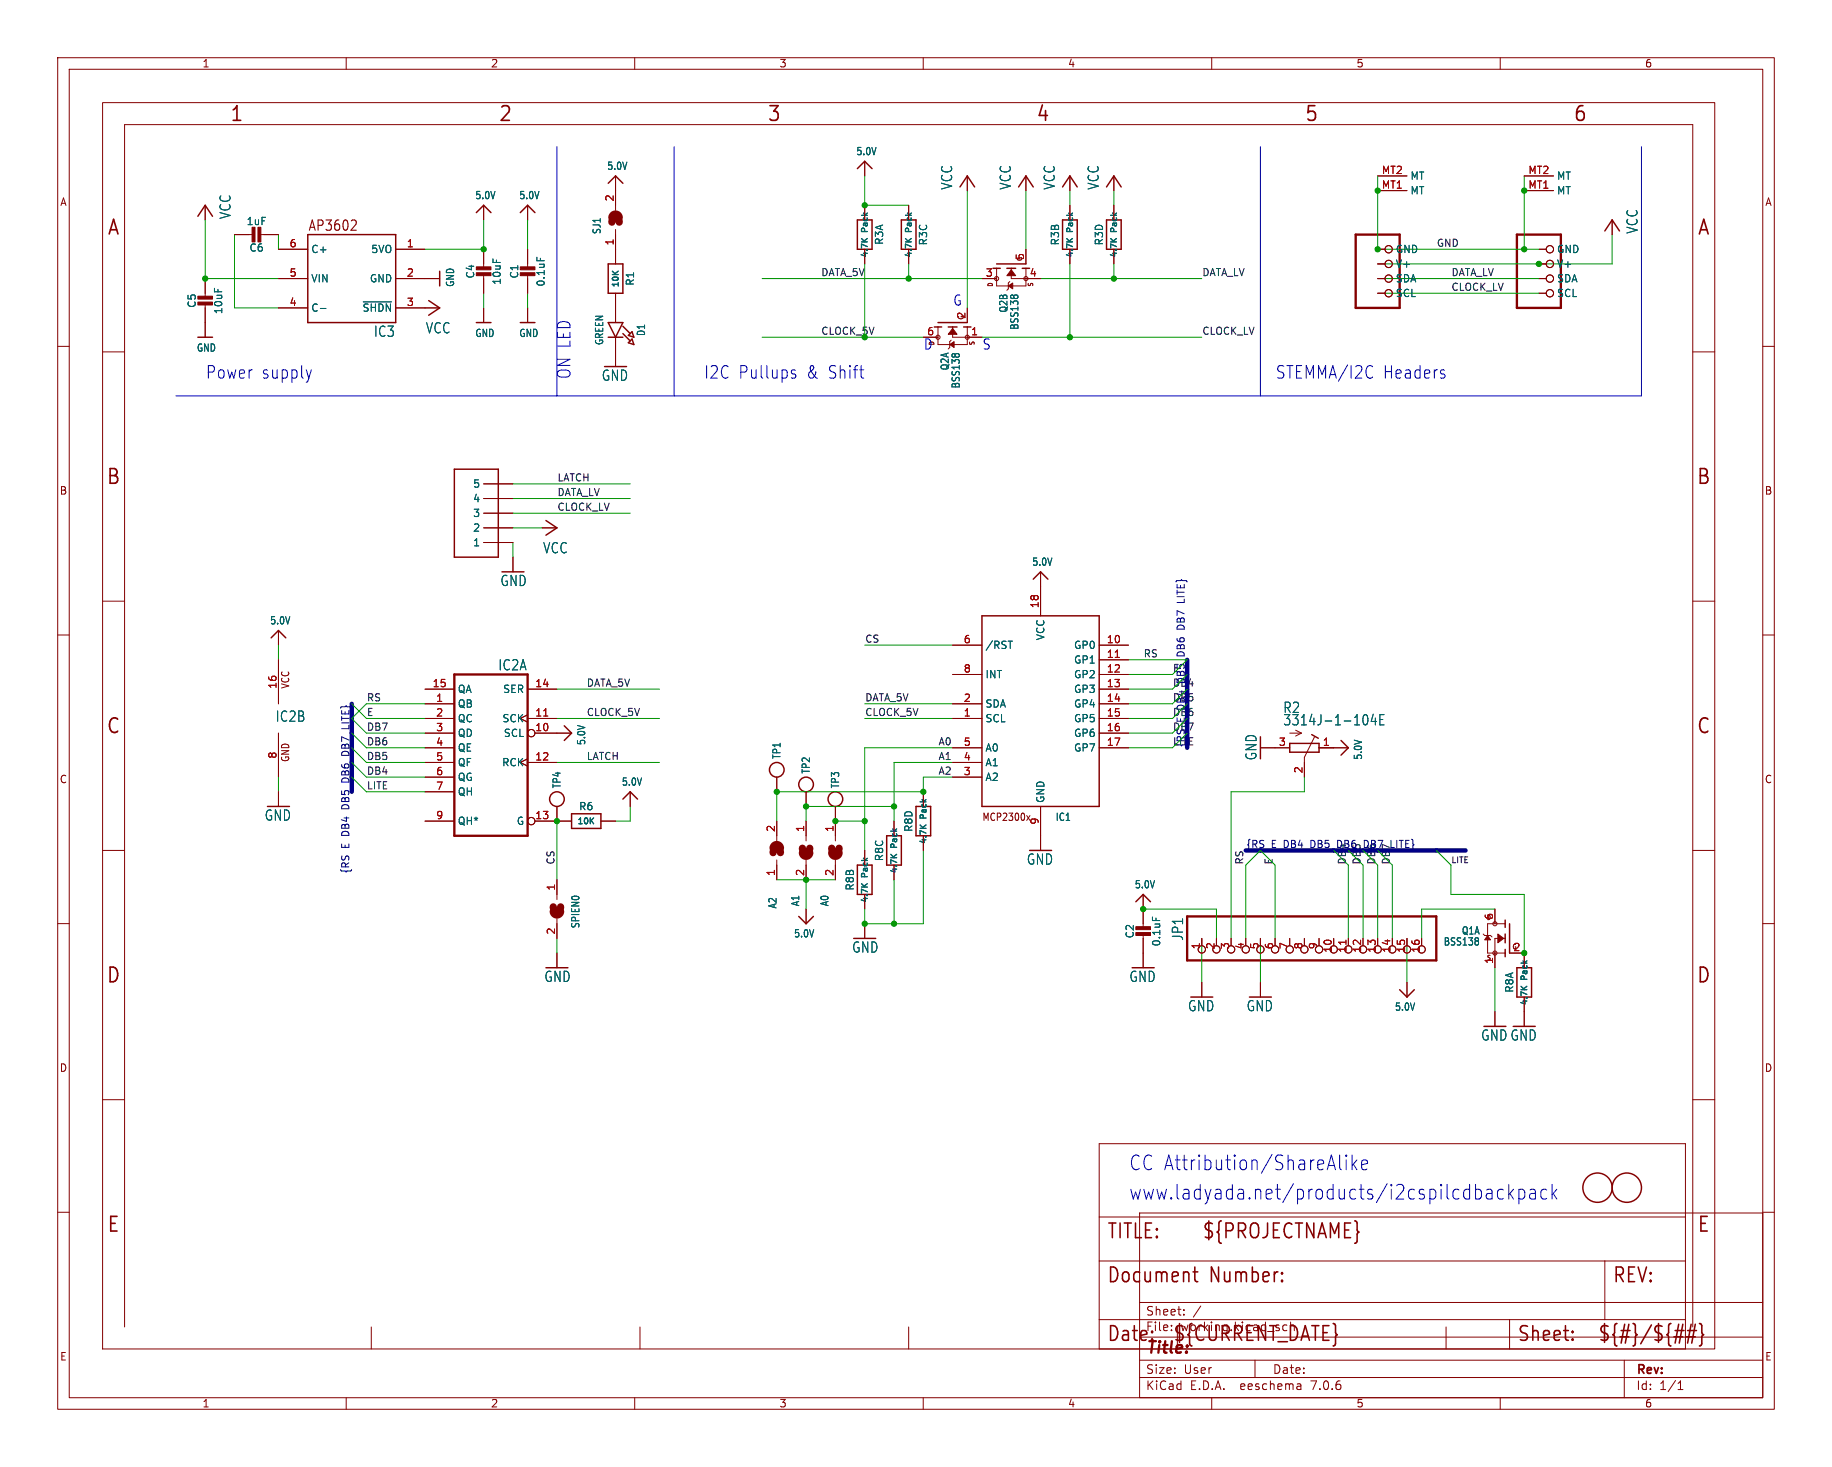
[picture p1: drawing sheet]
<svg xmlns="http://www.w3.org/2000/svg" width="317mm" height="254mm" viewBox="0 0 317 254" stroke-linecap="round" stroke-linejoin="round" font-family="sans-serif">
<defs><g id="words">
<g font-size="3.5" fill="#840000">
<text x="39.8" y="21.4">1</text>
<text x="86.3" y="21.4">2</text>
<text x="132.9" y="21.4">3</text>
<text x="179.5" y="21.4">4</text>
<text x="226" y="21.4">5</text>
<text x="272.6" y="21.4">6</text>
<text x="18.5" y="41.1">A</text>
<text x="294.1" y="41.1">A</text>
<text x="18.3" y="84.2">B</text>
<text x="293.9" y="84.2">B</text>
<text x="18.3" y="127.4">C</text>
<text x="293.9" y="127.4">C</text>
<text x="18.3" y="170.6">D</text>
<text x="293.9" y="170.6">D</text>
<text x="18.5" y="213.8">E</text>
<text x="191.8" y="214.9">TITLE:</text>
<text x="208.3" y="214.9">${PROJECTNAME}</text>
<text x="294" y="213.8">E</text>
<text x="191.8" y="222.5">Document</text>
<text x="209.6" y="222.5">Number:</text>
<text x="279.4" y="222.5">REV:</text>
<text x="191.8" y="232.7">Date:</text>
<text x="203.2" y="232.7">${CURRENT_DATE}</text>
<text x="262.9" y="232.7">Sheet:</text>
<text x="276.9" y="232.7">${#}/${##}</text>
</g>
<g font-size="3.5" fill="#0000c2">
<text x="195.6" y="203">CC Attribution/ShareAlike</text>
<text x="195.6" y="208">www.ladyada.net/products/i2cspilcdbackpack</text>
</g>
<g font-size="3" fill="#0000c2">
<text x="35.6" y="65.8">Power</text>
<text x="45.3" y="65.8">supply</text>
<text x="99.1" y="65.8" transform="rotate(-90 99.1 65.8)">ON LED</text>
<text x="121.9" y="65.8">I2C Pullups</text>
<text x="139.8" y="65.8">&amp; Shift</text>
<text x="221" y="65.8">STEMMA/I2C</text>
<text x="239.6" y="65.8">Headers</text>
</g>
<text font-size="2.8" fill="#840000" x="198.5" y="235">Title:</text>
<g font-size="2.5" fill="#006464">
<text x="165.2" y="33" transform="rotate(-90 165.2 33)">VCC</text>
<text x="175.4" y="33" transform="rotate(-90 175.4 33)">VCC</text>
<text x="183" y="33" transform="rotate(-90 183 33)">VCC</text>
<text x="190.6" y="33" transform="rotate(-90 190.6 33)">VCC</text>
<text x="40.2" y="38" transform="rotate(-90 40.2 38)">VCC</text>
<text x="284" y="40.6" transform="rotate(-90 284 40.6)">VCC</text>
<text x="64.7" y="58.6">IC3</text>
<text x="73.7" y="58">VCC</text>
<text x="104.2" y="66.2">GND</text>
<text x="86.6" y="101.7">GND</text>
<text x="94" y="96.1">VCC</text>
<text x="86.3" y="116.3">IC2A</text>
<text x="47.7" y="125.2">IC2B</text>
<text x="222.3" y="123.7">R2</text>
<text x="222.3" y="125.9">3314J-1-104E</text>
<text x="218" y="131.8" transform="rotate(-90 218 131.8)">GND</text>
<text x="45.8" y="142.4">GND</text>
<text x="177.9" y="150">GND</text>
<text x="147.6" y="165.2">GND</text>
<text x="205.2" y="163.1" transform="rotate(-90 205.2 163.1)">JP1</text>
<text x="94.2" y="170.3">GND</text>
<text x="195.6" y="170.3">GND</text>
<text x="205.8" y="175.4">GND</text>
<text x="216" y="175.4">GND</text>
<text x="256.6" y="180.5">GNDGND</text>
</g>
<text font-size="2.5" fill="#840000" x="53.3" y="40.2">AP3602</text>
<g font-size="2.5" fill="#0000c2">
<text x="165.1" y="53.1">G</text>
<text x="160" y="60.7">D</text>
<text x="170.2" y="60.7">S</text>
</g>
<g font-size="2.1" fill="#840000">
<text x="198.5" y="230.8">File:</text>
<text x="198.5" y="228.1">Sheet:</text>
<text x="204.6" y="230.8">working.kicad_sch</text>
<text x="198.5" y="238.2">Size:</text>
<text x="205.2" y="238.2">User</text>
<text x="220.5" y="238.2">Date:</text>
<text x="283.5" y="238.4">Rev:</text>
<text x="198.5" y="241">KiCad</text>
<text x="206.2" y="241">E.D.A.</text>
<text x="215.1" y="241">eeschema</text>
<text x="227.5" y="241">7.0.6</text>
<text x="283.5" y="241">Id:</text>
<text x="287.6" y="241">1/1</text>
</g>
<g font-size="1.8" fill="#840000">
<text x="35" y="11.9">1</text>
<text x="85" y="11.9">2</text>
<text x="135" y="11.9">3</text>
<text x="185" y="11.9">4</text>
<text x="235" y="11.9">5</text>
<text x="285" y="11.9">6</text>
<text x="10.3" y="35.9">A</text>
<text x="305.8" y="35.9">A</text>
<text x="10.3" y="85.9">B</text>
<text x="305.8" y="85.9">B</text>
<text x="50.3" y="119.4" transform="rotate(-90 50.3 119.4)">VCC</text>
<text x="10.3" y="135.9">C</text>
<text x="50.3" y="132.1" transform="rotate(-90 50.3 132.1)">GND</text>
<text x="305.8" y="135.9">C</text>
<text x="170.2" y="142.4">MCP2300x</text>
<text x="10.3" y="185.9">D</text>
<text x="305.8" y="185.9">D</text>
<text x="10.3" y="235.9">E</text>
<text x="305.8" y="235.9">E</text>
<text x="35" y="244">1</text>
<text x="85" y="244">2</text>
<text x="135" y="244">3</text>
<text x="185" y="244">4</text>
<text x="235" y="244">5</text>
<text x="285" y="244">6</text>
</g>
<g font-size="1.8" fill="#006464">
<text x="105.1" y="29.6">5.0V</text>
<text x="148.3" y="27.1">5.0V</text>
<text x="82.3" y="34.7">5.0V</text>
<text x="89.9" y="34.7">5.0V</text>
<text x="244.3" y="33.9">MT</text>
<text x="244.3" y="31.3">MT</text>
<text x="269.7" y="31.3">MT</text>
<text x="269.7" y="33.9">MT</text>
<text x="42.6" y="39.2">1uF</text>
<text x="104.3" y="40.7" transform="rotate(-90 104.3 40.7)">SJ1</text>
<text x="43.1" y="43.8">C6</text>
<text x="53.8" y="44">C+</text>
<text x="64.2" y="44">5VO</text>
<text x="153.3" y="42.5" transform="rotate(-90 153.3 42.5)">R3A</text>
<text x="160.9" y="42.6" transform="rotate(-90 160.9 42.6)">R3C</text>
<text x="183.7" y="42.6" transform="rotate(-90 183.7 42.6)">R3B</text>
<text x="191.4" y="42.6" transform="rotate(-90 191.4 42.6)">R3D</text>
<text x="241.8" y="44">GND</text>
<text x="241.8" y="46.6">V+</text>
<text x="269.7" y="44">GND</text>
<text x="269.7" y="46.6">V+</text>
<text x="34.1" y="53.4" transform="rotate(-90 34.1 53.4)">C5</text>
<text x="53.8" y="49.1">VIN</text>
<text x="64" y="49.1">GND</text>
<text x="78.9" y="49.8" transform="rotate(-90 78.9 49.8)">GND</text>
<text x="82.4" y="48.4" transform="rotate(-90 82.4 48.4)">C4</text>
<text x="87" y="49.4" transform="rotate(-90 87 49.4)">10uF</text>
<text x="90" y="48.4" transform="rotate(-90 90 48.4)">C1</text>
<text x="94.6" y="49.7" transform="rotate(-90 94.6 49.7)">0.1uF</text>
<text x="110.1" y="49.6" transform="rotate(-90 110.1 49.6)">R1</text>
<text x="241.8" y="49.1">SDA</text>
<text x="241.8" y="51.7">SCL</text>
<text x="269.7" y="49.1">SDA</text>
<text x="269.7" y="51.7">SCL</text>
<text x="38.7" y="54.5" transform="rotate(-90 38.7 54.5)">10uF</text>
<text x="53.8" y="54.2">C-</text>
<text x="62.7" y="54.2">~{SHDN}</text>
<text x="82.3" y="58.6">GND</text>
<text x="89.9" y="58.6">GND</text>
<text x="104.7" y="59.9" transform="rotate(-90 104.7 59.9)">GREEN</text>
<text x="112" y="58.3" transform="rotate(-90 112 58.3)">D1</text>
<text x="174.8" y="54.3" transform="rotate(-90 174.8 54.3)">Q2B</text>
<text x="176.7" y="57.2" transform="rotate(-90 176.7 57.2)">BSS138</text>
<text x="34" y="61.1">GND</text>
<text x="164.6" y="64.3" transform="rotate(-90 164.6 64.3)">Q2A</text>
<text x="166.5" y="67.4" transform="rotate(-90 166.5 67.4)">BSS138</text>
<text x="81.9" y="89.8">3</text>
<text x="81.9" y="87.2">4</text>
<text x="81.9" y="84.7">5</text>
<text x="81.9" y="94.8">1</text>
<text x="81.9" y="92.3">2</text>
<text x="178.8" y="98.2">5.0V</text>
<text x="46.7" y="108.4">5.0V</text>
<text x="170.7" y="112.6">/RST</text>
<text x="181.2" y="111" transform="rotate(-90 181.2 111)">VCC</text>
<text x="186" y="112.6">GP0</text>
<text x="170.7" y="117.7">INT</text>
<text x="186" y="115.2">GP1</text>
<text x="186" y="117.7">GP2</text>
<text x="79.2" y="122.8">QB</text>
<text x="79.2" y="120.2">QA</text>
<text x="79.2" y="125.3">QC</text>
<text x="87" y="125.3">SCK</text>
<text x="87.1" y="120.2">SER</text>
<text x="170.7" y="125.3">SCL</text>
<text x="170.7" y="122.8">SDA</text>
<text x="186" y="120.2">GP3</text>
<text x="186" y="122.8">GP4</text>
<text x="186" y="125.3">GP5</text>
<text x="79.2" y="127.9">QD</text>
<text x="79.2" y="130.4">QE</text>
<text x="87.2" y="127.9">SCL</text>
<text x="101.6" y="129.2" transform="rotate(-90 101.6 129.2)">5.0V</text>
<text x="135.5" y="131.6" transform="rotate(-90 135.5 131.6)">TP1</text>
<text x="170.7" y="130.4">A0</text>
<text x="186" y="127.9">GP6</text>
<text x="186" y="130.4">GP7</text>
<text x="236.3" y="131.7" transform="rotate(-90 236.3 131.7)">5.0V</text>
<text x="79.2" y="132.9">QF</text>
<text x="79.2" y="135.5">QG</text>
<text x="86.9" y="132.9">RCK</text>
<text x="97.4" y="136.7" transform="rotate(-90 97.4 136.7)">TP4</text>
<text x="107.7" y="136.3">5.0V</text>
<text x="140.6" y="134.1" transform="rotate(-90 140.6 134.1)">TP2</text>
<text x="145.6" y="136.7" transform="rotate(-90 145.6 136.7)">TP3</text>
<text x="170.7" y="135.5">A2</text>
<text x="170.7" y="132.9">A1</text>
<text x="79.2" y="138">QH</text>
<text x="79.2" y="143.1">QH*</text>
<text x="89.5" y="143.1">G</text>
<text x="100.3" y="140.6">R6</text>
<text x="181.2" y="139.2" transform="rotate(-90 181.2 139.2)">GND</text>
<text x="182.9" y="142.4">IC1</text>
<text x="153.3" y="149.3" transform="rotate(-90 153.3 149.3)">R8C</text>
<text x="158.3" y="144.2" transform="rotate(-90 158.3 144.2)">R8D</text>
<text x="148.2" y="154.4" transform="rotate(-90 148.2 154.4)">R8B</text>
<text x="196.6" y="154.1">5.0V</text>
<text x="100.6" y="160.9" transform="rotate(-90 100.6 160.9)">SPIEN0</text>
<text x="134.8" y="157.5" transform="rotate(-90 134.8 157.5)">A2</text>
<text x="138.7" y="157.1" transform="rotate(-90 138.7 157.1)">A1</text>
<text x="143.8" y="157.1" transform="rotate(-90 143.8 157.1)">A0</text>
<text x="137.5" y="162.6">5.0V</text>
<text x="196.7" y="162.7" transform="rotate(-90 196.7 162.7)">C2</text>
<text x="201.3" y="164" transform="rotate(-90 201.3 164)">0.1uF</text>
<text x="250.1" y="164">BSS138</text>
<text x="253.2" y="162.1">Q1A</text>
<text x="262.5" y="172.1" transform="rotate(-90 262.5 172.1)">R8A</text>
<text x="241.7" y="175.3">5.0V</text>
</g>
<g font-size="1.8" fill="#a90000">
<text x="106.4" y="35" transform="rotate(-90 106.4 35)">2</text>
<text x="239.4" y="32.8">MT1</text>
<text x="239.4" y="30.2">MT2</text>
<text x="264.8" y="30.2">MT2</text>
<text x="264.8" y="32.8">MT1</text>
<text x="50.1" y="42.9">6</text>
<text x="70.4" y="42.9">1</text>
<text x="106.4" y="42.6" transform="rotate(-90 106.4 42.6)">1</text>
<text x="177.5" y="45.2" transform="rotate(-90 177.5 45.2)">5</text>
<text x="50.1" y="53.1">4</text>
<text x="50.1" y="48">5</text>
<text x="70.4" y="48">2</text>
<text x="70.4" y="53.1">3</text>
<text x="170.7" y="48">3</text>
<text x="178.4" y="48">4</text>
<text x="160.6" y="58.2">6</text>
<text x="167.4" y="55.3" transform="rotate(-90 167.4 55.3)">2</text>
<text x="168.2" y="58.2">1</text>
<text x="180.1" y="105.5" transform="rotate(-90 180.1 105.5)">18</text>
<text x="166.9" y="111.5">6</text>
<text x="191.7" y="111.5">10</text>
<text x="48" y="119.4" transform="rotate(-90 48 119.4)">16</text>
<text x="74.9" y="119.1">15</text>
<text x="92.7" y="119.1">14</text>
<text x="166.9" y="116.6">8</text>
<text x="191.7" y="114">11</text>
<text x="191.7" y="116.6">12</text>
<text x="191.7" y="119.1">13</text>
<text x="75.5" y="121.7">1</text>
<text x="75.5" y="124.2">2</text>
<text x="92.7" y="124.2">11</text>
<text x="166.9" y="124.2">1</text>
<text x="166.9" y="121.7">2</text>
<text x="191.7" y="121.7">14</text>
<text x="191.7" y="124.2">15</text>
<text x="48" y="131.5" transform="rotate(-90 48 131.5)">8</text>
<text x="75.5" y="126.7">3</text>
<text x="75.5" y="129.3">4</text>
<text x="75.5" y="131.8">5</text>
<text x="92.7" y="126.7">10</text>
<text x="92.7" y="131.8">12</text>
<text x="166.9" y="131.8">4</text>
<text x="166.9" y="129.3">5</text>
<text x="191.7" y="126.7">16</text>
<text x="191.7" y="129.3">17</text>
<text x="221.5" y="129.3">3</text>
<text x="229.2" y="129.3">1</text>
<text x="75.5" y="134.4">6</text>
<text x="75.5" y="136.9">7</text>
<text x="166.9" y="134.4">3</text>
<text x="225.8" y="134.1" transform="rotate(-90 225.8 134.1)">2</text>
<text x="75.5" y="142">9</text>
<text x="92.7" y="142">13</text>
<text x="180.1" y="142.9" transform="rotate(-90 180.1 142.9)">9</text>
<text x="134.4" y="144.2" transform="rotate(-90 134.4 144.2)">2</text>
<text x="139.4" y="144.2" transform="rotate(-90 139.4 144.2)">1</text>
<text x="144.5" y="144.2" transform="rotate(-90 144.5 144.2)">1</text>
<text x="96.3" y="154.4" transform="rotate(-90 96.3 154.4)">1</text>
<text x="134.4" y="151.8" transform="rotate(-90 134.4 151.8)">1</text>
<text x="139.4" y="151.8" transform="rotate(-90 139.4 151.8)">2</text>
<text x="144.5" y="151.8" transform="rotate(-90 144.5 151.8)">2</text>
<text x="96.3" y="162" transform="rotate(-90 96.3 162)">2</text>
<text x="258.8" y="159.5" transform="rotate(-90 258.8 159.5)">6</text>
<text x="208" y="164.5" transform="rotate(-90 208 164.5)">1</text>
<text x="210.6" y="164.5" transform="rotate(-90 210.6 164.5)">2</text>
<text x="213.1" y="164.5" transform="rotate(-90 213.1 164.5)">3</text>
<text x="215.6" y="164.5" transform="rotate(-90 215.6 164.5)">4</text>
<text x="218.2" y="164.5" transform="rotate(-90 218.2 164.5)">5</text>
<text x="220.7" y="164.5" transform="rotate(-90 220.7 164.5)">6</text>
<text x="223.3" y="164.5" transform="rotate(-90 223.3 164.5)">7</text>
<text x="225.8" y="164.5" transform="rotate(-90 225.8 164.5)">8</text>
<text x="228.3" y="164.5" transform="rotate(-90 228.3 164.5)">9</text>
<text x="230.9" y="165.1" transform="rotate(-90 230.9 165.1)">10</text>
<text x="233.4" y="165.1" transform="rotate(-90 233.4 165.1)">11</text>
<text x="236" y="165.1" transform="rotate(-90 236 165.1)">12</text>
<text x="238.5" y="165.1" transform="rotate(-90 238.5 165.1)">13</text>
<text x="241" y="165.1" transform="rotate(-90 241 165.1)">14</text>
<text x="243.6" y="165.1" transform="rotate(-90 243.6 165.1)">15</text>
<text x="246.1" y="165.1" transform="rotate(-90 246.1 165.1)">16</text>
<text x="258.8" y="167.1" transform="rotate(-90 258.8 167.1)">1</text>
<text x="262.2" y="164.8">2</text>
</g>
<g font-size="1.7" fill="#0f0f0f">
<text x="142.2" y="47.9">DATA_5V</text>
<text x="208.3" y="47.9">DATA_LV</text>
<text x="248.9" y="42.8">GND</text>
<text x="251.5" y="47.9">DATA_LV</text>
<text x="251.5" y="50.5">CLOCK_LV</text>
<text x="208.3" y="58.1">CLOCK_LV</text>
<text x="96.5" y="83.5">LATCH</text>
<text x="96.5" y="86">DATA_LV</text>
<text x="96.5" y="88.6">CLOCK_LV</text>
<text x="149.9" y="111.4">CS</text>
<text x="198.1" y="114">RS</text>
<text x="101.6" y="119">DATA_5V</text>
<text x="63.5" y="124.1">E</text>
<text x="63.5" y="121.6">RS</text>
<text x="101.6" y="124.1">CLOCK_5V</text>
<text x="149.9" y="124.1">CLOCK_5V</text>
<text x="149.9" y="121.6">DATA_5V</text>
<text x="203.2" y="124.1">DB6</text>
<text x="203.2" y="121.6">DB5</text>
<text x="63.5" y="131.7">DB5</text>
<text x="63.5" y="126.7">DB7</text>
<text x="63.5" y="129.2">DB6</text>
<text x="101.6" y="131.7">LATCH</text>
<text x="162.6" y="131.7">A1</text>
<text x="162.6" y="129.2">A0</text>
<text x="203.2" y="129.2">LITE</text>
<text x="203.2" y="126.7">DB7</text>
<text x="63.5" y="136.8">LITE</text>
<text x="63.5" y="134.3">DB4</text>
<text x="162.6" y="134.3">A2</text>
<text x="96.2" y="149.9" transform="rotate(-90 96.2 149.9)">CS</text>
<text x="215.6" y="149.9" transform="rotate(-90 215.6 149.9)">RS</text>
<text x="220.6" y="149.9" transform="rotate(-90 220.6 149.9)">E</text>
<text x="238.4" y="149.9" transform="rotate(-90 238.4 149.9)">DB6</text>
<text x="241" y="149.9" transform="rotate(-90 241 149.9)">DB7</text>
</g>
<text font-size="1.7" fill="#009600" x="142.2" y="58.1">CLOCK_5V</text>
<g font-size="1.7" fill="#000084">
<text x="205.4" y="103.5" transform="rotate(-90 205.4 103.5)">LITE}</text>
<text x="205.4" y="113.2" transform="rotate(-90 205.4 113.2)">DB6</text>
<text x="205.4" y="108.3" transform="rotate(-90 205.4 108.3)">DB7</text>
<text x="203.2" y="119">DB4</text>
<text x="203.2" y="116.5">E</text>
<text x="205.4" y="118" transform="rotate(-90 205.4 118)">DB5</text>
<text x="60.6" y="125.4" transform="rotate(-90 60.6 125.4)">LITE}</text>
<text x="205.4" y="125.1" transform="rotate(-90 205.4 125.1)">E DB4</text>
<text x="60.6" y="130.2" transform="rotate(-90 60.6 130.2)">DB7</text>
<text x="60.6" y="135" transform="rotate(-90 60.6 135)">DB6</text>
<text x="60.6" y="139.9" transform="rotate(-90 60.6 139.9)">DB5</text>
<text x="60.6" y="147" transform="rotate(-90 60.6 147)">E DB4</text>
<text x="215.9" y="147">{RS</text>
<text x="220.3" y="147">E DB4</text>
<text x="227.4" y="147">DB5</text>
<text x="232.3" y="147">DB6</text>
<text x="233.3" y="149.9" transform="rotate(-90 233.3 149.9)">DB4</text>
<text x="235.9" y="149.9" transform="rotate(-90 235.9 149.9)">DB5</text>
<text x="237.1" y="147">DB7</text>
<text x="241.9" y="147">LITE}</text>
<text x="60.6" y="151.4" transform="rotate(-90 60.6 151.4)">{RS</text>
</g>
<g font-size="1.4" fill="#006464">
<text x="150.7" y="40.1" transform="rotate(-90 150.7 40.1)">Pack</text>
<text x="158.3" y="40.1" transform="rotate(-90 158.3 40.1)">Pack</text>
<text x="186.2" y="40.1" transform="rotate(-90 186.2 40.1)">Pack</text>
<text x="193.9" y="40.1" transform="rotate(-90 193.9 40.1)">Pack</text>
<text x="150.7" y="44.8" transform="rotate(-90 150.7 44.8)">4.7K</text>
<text x="158.3" y="44.8" transform="rotate(-90 158.3 44.8)">4.7K</text>
<text x="186.2" y="44.8" transform="rotate(-90 186.2 44.8)">4.7K</text>
<text x="193.9" y="44.8" transform="rotate(-90 193.9 44.8)">4.7K</text>
<text x="107.5" y="49.9" transform="rotate(-90 107.5 49.9)">10K</text>
<text x="99.9" y="143.1">10K</text>
<text x="160.8" y="141.7" transform="rotate(-90 160.8 141.7)">Pack</text>
<text x="155.8" y="146.8" transform="rotate(-90 155.8 146.8)">Pack</text>
<text x="160.8" y="146.4" transform="rotate(-90 160.8 146.4)">4.7K</text>
<text x="150.7" y="151.9" transform="rotate(-90 150.7 151.9)">Pack</text>
<text x="155.8" y="151.4" transform="rotate(-90 155.8 151.4)">4.7K</text>
<text x="150.7" y="156.5" transform="rotate(-90 150.7 156.5)">4.7K</text>
<text x="265" y="169.7" transform="rotate(-90 265 169.7)">Pack</text>
<text x="265" y="174.3" transform="rotate(-90 265 174.3)">4.7K</text>
</g>
<text font-size="1.4" fill="#0f0f0f" x="251.5" y="149.6">LITE</text>
<g font-size="1.1" fill="#a90000">
<text x="177.4" y="45.4" transform="rotate(-90 177.4 45.4)">G</text>
<text x="167.2" y="55.5" transform="rotate(-90 167.2 55.5)">G</text>
<text x="257.5" y="159.6">D</text>
<text x="257.6" y="166.6">S</text>
<text x="262" y="164.7">G</text>
</g>
<g font-size="1.1" fill="#840000">
<text x="172.3" y="49.8" transform="rotate(-90 172.3 49.8)">D</text>
<text x="179.3" y="49.8" transform="rotate(-90 179.3 49.8)">S</text>
<text x="169.1" y="59.9" transform="rotate(-90 169.1 59.9)">S</text>
</g>
<text font-size="1.1" fill="#0000c2" x="162.1" y="60" transform="rotate(-90 162.1 60)">D</text>
</g></defs>
<g fill="none" stroke="#840000" stroke-width=".17">
<path d="M10 10h297.5v234.1h-297.5zM12 12h293.5v230.1h-293.5zM17.8 17.8h279.4v215.9h-279.4zM60 10v2M110 10v2M160 10v2M210 10v2M260 10v2M35.6 35.6v2.5M83.8 35.6v2.5M91.4 35.6v2.5M106.7 30.5v5.9"/>
<path d="M106.7 39.8v5.9M149.9 27.9v2.6M149.9 35.6v2.5M157.5 35.6v2.5M167.6 30.5v2.5M177.8 30.5v2.5M185.4 30.5v2.5M185.4 35.6v2.5M193 30.5v2.5M193 35.6v2.5M238.8 30.5h5M238.8 33h5"/>
<path d="M264.2 30.5h5M264.2 33h5M279.4 38.1v2.5M10 60h2M35.6 48.3v3.3M35.6 52.6v5.8M40.6 40.6h3.3M45 40.6h3.3M48.3 43.2h5M48.3 48.3h5M48.3 53.3h5M68.6 43.2h5.1"/>
<path d="M68.6 48.3h7.6M68.6 53.3h7.6M83.8 43.2v3.3M83.8 47.5v3.3M83.8 53.3v2.6M91.4 43.2v3.3M91.4 47.5v3.3M91.4 53.3v2.6M106.7 50.8v5.1M106.7 58.4v5.1M149.9 43.2v2.5M157.5 43.2v2.5"/>
<path d="M160 58.4h2.6M162.6 56.6v3.1h5v-3.1M164.8 58.9l-.2 .3v1l-.3 .3M165.1 56.6v1.8h5.1M167.6 53.3v2.6M170.2 48.3h2.5M172.7 46.5v3h5.1v-1.2M175 48.8l-.2 .2v1l-.3 .3M175.3 46.5v1.8h5M177.8 43.2v2.5M185.4 43.2v2.5M193 43.2v2.5"/>
<path d="M238.8 43.2h1.2M238.8 48.3h1.2M238.8 45.7h1.2M238.8 50.8h1.2M266.7 43.2h1.3M266.7 48.3h1.3M266.7 45.7h1.3M266.7 50.8h1.3M305.5 60h2M17.8 61h3.8M293.4 61h3.8M83.8 91.4h5.1"/>
<path d="M83.8 94h5.1M83.8 88.9h5.1M83.8 86.4h5.1M83.8 83.8h5.1M88.9 96.5v2.6M94 91.4h2.5M180.3 99.1v7.6M10 110h2M17.8 104.1h3.8M48.3 109.2v2.6M48.3 114.3v7.6M73.7 119.4h5"/>
<path d="M91.4 119.4h5.1M165.1 111.8h5.1M165.1 116.8h5.1M190.5 119.4h5.1M190.5 111.8h5.1M190.5 114.3h5.1M190.5 116.8h5.1M293.4 104.1h3.8M305.5 110h2M48.3 127v7.6M48.3 137.2v2.5M73.7 121.9h5"/>
<path d="M73.7 127h5M73.7 124.5h5M73.7 132.1h5M73.7 129.5h5M73.7 134.6h5M73.7 137.2h5M91.4 123.8l-1.2 .7 1.2 .6M91.4 131.4l-1.2 .7 1.2 .6M91.4 124.5h5.1M91.4 132.1h5.1M92.7 127h6.4M96.5 139.7v2.5"/>
<path d="M109.2 137.2v2.5M134.6 134.6v2.6M139.7 137.2v2.5M144.8 139.7v6M160 137.2v2.5M165.1 121.9h5.1M165.1 124.5h5.1M165.1 132.1h5.1M165.1 129.5h5.1M165.1 134.6h5.1M180.3 139.7v7.6M190.5 121.9h5.1"/>
<path d="M190.5 127h5.1M190.5 124.5h5.1M190.5 129.5h5.1M218.4 129.5h5.1M223.5 127h2.1M224.5 126.5l1.1 .5M225.6 127l-1.1 .5M227.8 127.7l-1.7 3.5v3.4M228.6 129.5h5.1M10 160h2M17.8 147.3h3.8M73.7 142.2h5"/>
<path d="M92.7 142.2h6.4M96.5 152.4v3.4M96.5 159.1v3.5M104.1 142.2h2.6M134.6 142.2v3.5M134.6 149v3.4M139.7 142.2v3.5M139.7 149v3.4M139.7 157.5v2.5M144.8 149v3.4M149.9 147.3v2.6M149.9 154.9v2.6"/>
<path d="M154.9 142.2v2.6M154.9 149.9v2.5M160 144.8v2.5M177.9 141.3l.6 .8M178.5 141.3l-.6 .8M198.1 154.9v5.9M259.1 157.5v2.5M293.4 147.3h3.8M305.5 160h2M96.5 165.1v2.5M149.9 160v2.6M198.1 161.8v5.8"/>
<path d="M208.3 162.6v1.2M208.3 170.2v2.5M210.8 162.6v1.2M213.4 162.6v1.2M215.9 162.6v1.2M218.4 162.6v1.2M218.4 170.2v2.5M221 162.6v1.2M223.5 162.6v1.2M226.1 162.6v1.2M228.6 162.6v1.2M231.1 162.6v1.2"/>
<path d="M233.7 162.6v1.2M236.2 162.6v1.2M238.8 162.6v1.2M241.3 162.6v1.2M243.8 162.6v1.2M243.8 170.2v2.5M246.4 162.6v1.2M257 161.8l.3 .3h1l.3 .2M259.1 175.3v2.5M260.9 160h-3.1v5.1h3.1M260.9 162.6h-1.8v5M261.6 165.1h2.6v2.5"/>
<path d="M264.2 172.7v5.1M17.8 190.5h3.8M190.5 198.1h101.6v35.6h-101.6zM293.4 190.5h3.8M10 210h2M190.5 210.8h101.6M190.5 218.4h101.6M197.5 210.1h108v32h-108zM278.1 218.4v10.2M305.5 210h2M21.6 229.9v-208.3h271.8v208.3M64.3 229.9v3.8"/>
<path d="M110.9 229.9v3.8M157.5 229.9v3.8M190.5 228.6h101.6M197.5 238.6h108M197.5 235.6h108M197.5 231.6h108M197.5 225.6h108M205.2 227.7v.1M205.2 226.9v.1M208.1 226.2l-1.3 2M217.5 235.6v3M225.4 239.8l.1 .9"/>
<path d="M250.6 229.9v3.8M261.6 228.6v5.1M281.5 235.6v6.5M290.8 239.6l.4-.4v1.5M60 242.1v2M110 242.1v2M160 242.1v2M210 242.1v2M225.5 240.6l-.2 .1M225.5 240.1h-.2M260 242.1v2M290.8 240.7h.9"/>
<circle cx="162.6" cy="58.4" r=".36"/>
<circle cx="167.6" cy="58.4" r=".36"/>
<circle cx="172.7" cy="48.3" r=".36"/>
<circle cx="177.8" cy="48.3" r=".36"/>
<circle cx="240.7" cy="45.7" r=".63"/>
<circle cx="240.7" cy="48.3" r=".63"/>
<circle cx="240.7" cy="50.8" r=".63"/>
<circle cx="240.7" cy="43.2" r=".63"/>
<circle cx="268.6" cy="48.3" r=".63"/>
<circle cx="268.6" cy="50.8" r=".63"/>
<circle cx="268.6" cy="45.7" r=".63"/>
<circle cx="268.6" cy="43.2" r=".63"/>
<circle cx="92.1" cy="127" r=".63"/>
<circle cx="92.1" cy="142.2" r=".63"/>
<circle cx="208.3" cy="164.5" r=".63"/>
<circle cx="210.8" cy="164.5" r=".63"/>
<circle cx="213.4" cy="164.5" r=".63"/>
<circle cx="215.9" cy="164.5" r=".63"/>
<circle cx="218.4" cy="164.5" r=".63"/>
<circle cx="221" cy="164.5" r=".63"/>
<circle cx="223.5" cy="164.5" r=".63"/>
<circle cx="226.1" cy="164.5" r=".63"/>
<circle cx="228.6" cy="164.5" r=".63"/>
<circle cx="231.1" cy="164.5" r=".63"/>
<circle cx="233.7" cy="164.5" r=".63"/>
<circle cx="236.2" cy="164.5" r=".63"/>
<circle cx="238.8" cy="164.5" r=".63"/>
<circle cx="241.3" cy="164.5" r=".63"/>
<circle cx="243.8" cy="164.5" r=".63"/>
<circle cx="246.4" cy="164.5" r=".63"/>
<circle cx="259.1" cy="165.1" r=".36"/>
<circle cx="259.1" cy="160" r=".36"/>
</g>
<g fill="none" stroke="#840000" stroke-width=".25">
<path d="M34.3 37.5l1.3-1.9 1.2 1.9M82.5 36.8l1.3-1.2 1.3 1.2M90.2 36.8l1.2-1.2 1.3 1.2M105.4 31.7l1.3-1.2 1.2 1.2M148.6 38.1h2.5v5.1h-2.5zM148.6 29.2l1.3-1.3 1.2 1.3M156.2 38.1h2.5v5.1h-2.5zM166.4 32.4l1.2-1.9 1.3 1.9M176.5 32.4l1.3-1.9 1.3 1.9M184.1 38.1h2.6v5.1h-2.6zM184.1 32.4l1.3-1.9 1.3 1.9M191.8 38.1h2.5v5.1h-2.5z"/>
<path d="M191.8 32.4l1.2-1.9 1.3 1.9M34.3 58.4h2.5M53.3 40.6h15.3v15.3h-15.3zM74.3 52.1l1.9 1.2-1.9 1.3M76.2 47v2.5M82.5 55.9h2.6M90.2 55.9h2.5M105.4 55.9h2.5l-1.2 2.5zM105.4 58.4h2.5M105.4 45.7h2.5v5.1h-2.5zM107.9 56.5l1.3 1.3M107.9 57.8l1.3 1.3"/>
<path d="M108.9 58.1l.6-.6 .4 .9zM108.9 59.4l.6-.7 .4 1zM161.9 56.6h1.3M162.6 55.9h5M164.3 56.6h1.6M167 56.6h1.3M172.1 46.5h1.3M172.7 45.7h5.1M174.5 46.5h1.5M177.2 46.5h.6M278.1 40l1.3-1.9 1.3 1.9M78.7 81.3h7.7v15.2h-7.7z"/>
<path d="M94.6 90.2l1.9 1.2-1.9 1.3M47 110.5l1.3-1.3 1.2 1.3M170.2 106.7h20.3v33h-20.3zM179.1 100.3l1.2-1.2 1.3 1.2M97.8 125.7l1.3 1.3-1.3 1.3M107.9 138.4l1.3-1.2 1.3 1.2M158.7 139.7h2.6v5.1h-2.6zM223.5 128.8h5.1v1.5h-5.1zM227.3 127.3l1.2 .6M232.4 128.3l1.3 1.2-1.3 1.3M99.1 141h5v2.5h-5zM138.4 158.7l1.3 1.3 1.3-1.3"/>
<path d="M148.6 149.9h2.5v5h-2.5zM153.7 144.8h2.5v5.1h-2.5zM196.8 156.2l1.3-1.3 1.3 1.3M260.9 159.4v1.3M242.6 171.4l1.2 1.3 1.3-1.3M260.9 161.8v1.5M260.9 164.5v1.2M261.6 160v5.1M262.9 167.6h2.5v5.1h-2.5z"/>
<circle cx="96.5" cy="138.4" r="1.27"/>
<circle cx="134.6" cy="133.3" r="1.27"/>
<circle cx="139.7" cy="135.9" r="1.27"/>
<circle cx="144.8" cy="138.4" r="1.27"/>
<circle cx="276.9" cy="205.7" r="2.54"/>
<circle cx="281.9" cy="205.7" r="2.54"/>
</g>
<path d="M106 38.5a.64 .64 0 0 1 .7-.7 .64 .64 0 0 1 .6 .7M106 37.7a.64 .64 0 0 1 .7-.6 .64 .64 0 0 1 .6 .6M95.9 157.1a.64 .64 0 0 0 .6 .6 .64 .64 0 0 0 .7-.6M95.9 157.9a.64 .64 0 0 0 .6 .6 .64 .64 0 0 0 .7-.6M134 147.7a.64 .64 0 0 1 .6-.6 .64 .64 0 0 1 .7 .6M134 146.9a.64 .64 0 0 1 .6-.6 .64 .64 0 0 1 .7 .6M139.1 146.9a.64 .64 0 0 0 .6 .7 .64 .64 0 0 0 .6-.7M139.1 147.7a.64 .64 0 0 0 .6 .6 .64 .64 0 0 0 .6-.6M144.1 146.9a.64 .64 0 0 0 .7 .7 .64 .64 0 0 0 .6-.7M144.1 147.7a.64 .64 0 0 0 .7 .6 .64 .64 0 0 0 .6-.6" fill="none" stroke="#840000" stroke-width="1.3"/>
<path d="M61.5 38.1l.2 .3v.5l-.9 1h.9" fill="none" stroke="#840000" stroke-width=".19"/>
<g fill="none" stroke="#006464" stroke-width=".17">
<path d="M55.5 53.4h1M63 52.3h4.8M93 44.6v.6M175.4 51.1l.2 .1M175.7 51.2l.2-.1 .5 .1M165.3 61.3l.2 .1M165.6 61.4l.2-.1 .4 .1M174.7 111.1h.7M236.2 124.5l.1-.5a.35 .35 0 0 1 .4-.2 .35 .35 0 0 1 .3 .3l.1 .8-.2 .5a.35 .35 0 0 1-.4 .2 .35 .35 0 0 1-.2-.4l-.1-.3M238 123.7l-.4 1.3h1M238.4 124.4v1.2M239.2 124.6h.5"/>
<path d="M239.9 123.8h-.7v1.8h.7M199.7 158.9v.6M256.1 163l.1 .2-.1 .5M256.2 162.7l-.1 .2"/>
</g>
<g fill="#840000" stroke="#840000" stroke-width=".17">
<path d="M34.3 52.3h2.5v.5h-2.5z"/>
<path d="M34.3 51.3h2.5v.5h-2.5z"/>
<path d="M82.5 47.2h2.6v.6h-2.6z"/>
<path d="M82.5 46.2h2.6v.5h-2.6z"/>
<path d="M90.2 47.2h2.5v.6h-2.5z"/>
<path d="M90.2 46.2h2.5v.5h-2.5z"/>
<path d="M44.7 39.4h.5v2.5h-.5z"/>
<path d="M43.7 39.4h.5v2.5h-.5z"/>
<path d="M259.6 161.8l1 .8-1 .7z"/>
<path d="M257.8 162.1l.5 .7h-1z"/>
<path d="M175.3 46.7l.7 1.1h-1.5z"/>
<path d="M174.8 49.5l.7-.5v1z"/>
<path d="M165.1 56.9l.8 1h-1.6z"/>
<path d="M164.6 59.7l.8-.5v1z"/>
<path d="M196.8 161.5h2.6v.6h-2.6z"/>
<path d="M196.8 160.5h2.6v.5h-2.6z"/>
</g>
<path d="M234.9 40.6h7.7v12.7h-7.7zM262.9 40.6h7.6v12.7h-7.6zM78.7 116.8h12.7v28h-12.7zM205.7 158.7h43.2v7.7h-43.2z" fill="none" stroke="#840000" stroke-width=".41"/>
<path d="M193.3 113.9h.7M94.2 124h.7M233.3 162.9v.7" fill="none" stroke="#a90000" stroke-width=".17"/>
<g fill="none" stroke="#840000" stroke-width=".27">
<path d="M207.1 219.5v2.2l.1 .2 .4 .1M206.8 220.3h.8M222.2 221.8l.1 .1-.1 .1M222.2 221.8l-.1 .1 .1 .1M222.2 220.4v.3M222.2 221.8v.2M222.2 220.4l.1 .2-.1 .1M222.2 220.4l-.1 .2 .1 .1M272.5 231.9l.1 .2-.1 .1M272.5 230.6l.1 .1-.1 .2M290.1 231.6h1.5M290.3 230.5h1.6"/>
<path d="M291.6 229.4l-.6 3.3M292.3 231.6h1.5M292.5 230.5h1.5M293.1 229.4l-.6 3.3M293.8 229.4l-.6 3.3M294.5 229.3l.3 .1 .1 .2v1.3l.3 .3-.3 .4v1.2l-.1 .2-.3 .1"/>
</g>
<path d="M204 108.7v.3h1.2v-.3M205.2 103.8v.6h-1.2M59.2 130.6v.3h1.3v-.3M60.5 125.6v.6h-1.3M236.7 145.6h-.3v1.2h.3M241.1 145.6v1.2h.6" fill="none" stroke="#000084" stroke-width=".17"/>
<g fill="none" stroke="#0000c2" stroke-width=".17">
<path d="M96.5 25.4v43.2M116.8 25.4v43.2M218.4 25.4v43.2M284.5 25.4v43.2h-254M54 64.1l-.5 1.4M137.2 64.7l.5 .1a.38 .38 0 0 1 .2 .4 .38 .38 0 0 1-.2 .3h-.4M137.2 64.2l.2-.1 .4 .1M237.5 63.3l.4 .2M237.9 65.3l-.4 .2M250.3 64.9l.1 .2-.1 .3M232.2 200.1v2.2l.3 .3M233.3 200.1v.2"/>
<path d="M233.3 200.9v1.7M233.3 200.1l-.1 .1 .1 .1M233.3 200.1l.1 .1-.1 .1M234.3 200.1v2.5M234.5 201.7l.7 .9M235.2 200.9l-.9 1M236 201.8l1-.3-.1-.4-.6-.2-.3 .4 .1 1.2 .2 .1 .6-.1M257.7 206.1l.2-.1 .6 .1 .1 1.6M258.6 206.6l-.7 .1a.52 .52 0 0 0-.3 .5 .52 .52 0 0 0 .3 .5l.7-.1M260.6 206.1l-.7-.1-.4 .5v.7l.2 .4 .2 .1 .7-.1M261.5 205.2v2.5M261.7 206.7l.6 1"/>
<path d="M262.3 206l-.8 1M263.2 206.1l.6-.1 .5 .5v.7l-.3 .4-.2 .1-.6-.1M263.2 206v2.6M265.2 206.1l.2-.1 .6 .1 .1 .3v1.3M266.1 206.6l-.7 .1a.52 .52 0 0 0-.3 .5 .52 .52 0 0 0 .3 .5l.7-.1M268.1 206.1l-.7-.1-.4 .5v.7l.2 .4 .2 .1 .7-.1M269 205.2v2.5M269.2 206.7l.6 1M269.8 206l-.8 1"/>
</g>
<path d="M205.7 116.8v2.6M61 124.5v2.5M61 129.5v2.6M61 134.6v2.6M205.7 124.5v5M218.4 147.3h35.6" fill="none" stroke="#000084" stroke-width=".76"/>
<g fill="none" stroke="#009600" stroke-width=".17">
<path d="M35.6 38.1v10.2h12.7M83.8 38.1v5.1h-10.1M91.4 38.1v5.1M149.9 30.5v5.1h7.6M167.6 33v20.3M177.8 33v10.2M185.4 33v2.6M193 33v2.6M238.8 30.5v12.7h27.9M264.2 30.5v12.7M40.6 40.6v12.7h7.7M48.3 40.6v2.6"/>
<path d="M83.8 50.8v2.5M91.4 50.8v2.5M132.1 48.3h38.1M132.1 58.4h27.9M149.9 45.7v12.7M157.5 45.7v2.6M170.2 58.4h38.1M180.3 48.3h28M185.4 45.7v12.7M193 45.7v2.6M238.8 48.3h27.9M238.8 50.8h27.9"/>
<path d="M279.4 40.6v5.1h-40.6M88.9 83.8h20.3M88.9 86.4h20.3M88.9 94v2.5M88.9 91.4h5.1M88.9 88.9h20.3M48.3 111.8v2.5M96.5 119.4h17.8M149.9 111.8h15.2M195.6 114.3h10.1l-2.5 2.5h-7.6M205.7 116.8l-2.5 2.6h-7.6M205.7 119.4l-2.5 2.5h-7.6"/>
<path d="M48.3 134.6v2.6M61 121.9l2.5 2.6h10.2M61 129.5l2.5 2.6h10.2M61 134.6l2.5 2.6h10.2M61 127l2.5 2.5h10.2M61 132.1l2.5 2.5h10.2M73.7 121.9h-10.2l-2.5 2.6 2.5 2.5h10.2M96.5 124.5h17.8M96.5 132.1h17.8M109.2 139.7v2.5h-2.5M149.9 121.9h15.2M149.9 124.5h15.2"/>
<path d="M154.9 139.7h-15.2v2.5M165.1 132.1h-10.2v10.1M165.1 129.5h-15.2v17.8M165.1 134.6h-5.1v2.6h-25.4v5M205.7 121.9l-2.5 2.6h-7.6M205.7 127l-2.5 2.5h-7.6M205.7 124.5l-2.5 2.5h-7.6M226.1 134.6v2.6h-12.7v25.4M96.5 142.2v10.2M134.6 152.4h10.2M139.7 152.4v5.1M144.8 142.2h5.1"/>
<path d="M154.9 152.4v7.6M160 147.3v12.7h-10.1v-2.5M198.1 157.5h12.7v5.1M231.1 147.3l2.6 2.6v12.7M233.7 147.3l2.5 2.6v12.7M236.2 147.3l2.6 2.6v12.7M238.8 147.3l2.5 2.6v12.7M248.9 147.3l2.6 2.6v5h12.7v10.2M259.1 157.5h-12.7v5.1M96.5 162.6v2.5M208.3 162.6v7.6M215.9 162.6v-12.7l2.5-2.6 2.6 2.6v12.7"/>
<path d="M218.4 162.6v7.6M243.8 162.6v7.6M259.1 167.6v7.7"/>
</g>
<g fill="#009600" stroke="#009600" stroke-width=".17">
<circle cx="35.6" cy="48.3" r=".46"/>
<circle cx="157.5" cy="48.3" r=".46"/>
<circle cx="149.9" cy="35.6" r=".46"/>
<circle cx="193" cy="48.3" r=".46"/>
<circle cx="185.4" cy="58.4" r=".46"/>
<circle cx="144.8" cy="142.2" r=".46"/>
<circle cx="134.6" cy="137.2" r=".46"/>
<circle cx="139.7" cy="139.7" r=".46"/>
<circle cx="149.9" cy="142.2" r=".46"/>
<circle cx="154.9" cy="139.7" r=".46"/>
<circle cx="139.7" cy="152.4" r=".46"/>
<circle cx="149.9" cy="160" r=".46"/>
<circle cx="96.5" cy="142.2" r=".46"/>
<circle cx="83.8" cy="43.2" r=".46"/>
<circle cx="264.2" cy="43.2" r=".46"/>
<circle cx="264.2" cy="33" r=".46"/>
<circle cx="238.8" cy="43.2" r=".46"/>
<circle cx="238.8" cy="33" r=".46"/>
<circle cx="266.7" cy="45.7" r=".46"/>
<circle cx="154.9" cy="160" r=".46"/>
<circle cx="198.1" cy="157.5" r=".46"/>
<circle cx="160" cy="137.2" r=".46"/>
<circle cx="264.2" cy="165.1" r=".46"/>
</g>
<use href="#words"/>
</svg>
